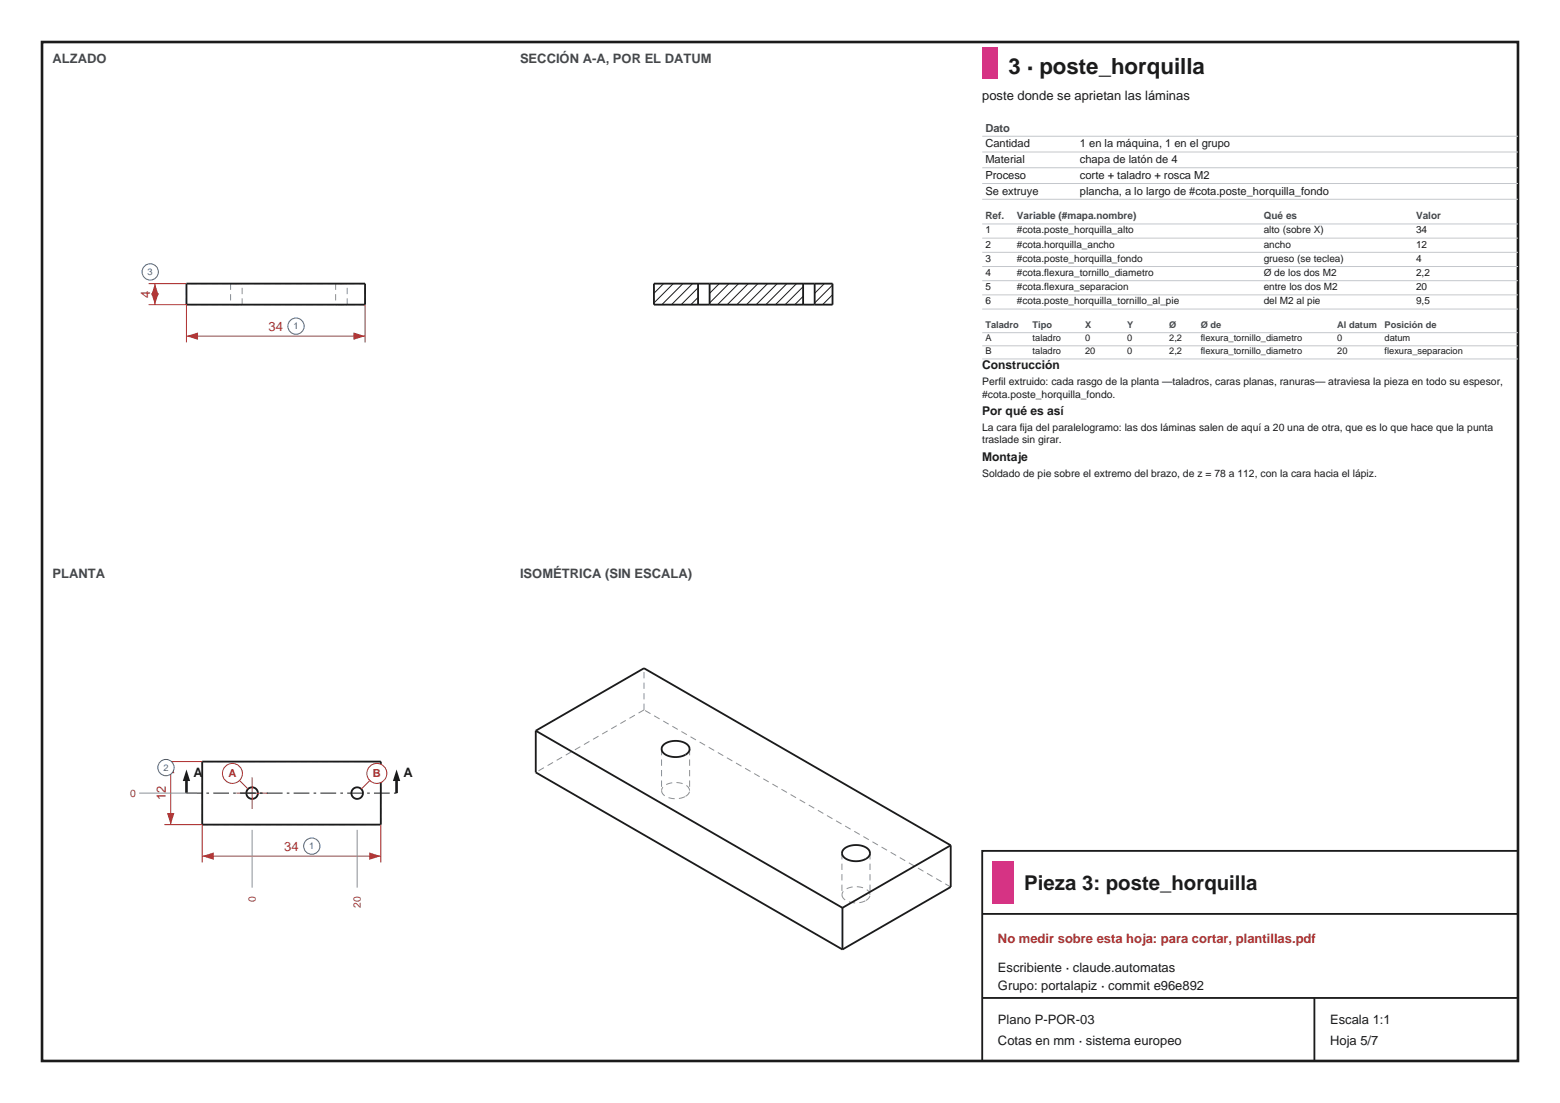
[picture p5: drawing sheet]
<svg xmlns="http://www.w3.org/2000/svg" width="297mm" height="210mm" viewBox="0 0 297 210" stroke-linecap="round" stroke-linejoin="round" font-family="sans-serif">
<defs><g id="words">
<text font-size="4.2" fill="#1b1b1b" x="192" y="14">3 · poste_horquilla</text>
<text font-size="3.9" fill="#1b1b1b" x="195" y="169.5">Pieza 3: poste_horquilla</text>
<g font-size="2.5" fill="#41464d">
<text x="10" y="12">ALZADO</text>
<text x="99" y="12">SECCIÓN A-A, POR EL DATUM</text>
<text x="10" y="110">PLANTA</text>
<text x="99" y="110">ISOMÉTRICA (SIN ESCALA)</text>
</g>
<g font-size="2.5" fill="#1b1b1b">
<text x="187" y="19">poste donde se aprietan las láminas</text>
<text x="36.8" y="148">A</text>
<text x="76.8" y="148">A</text>
<text x="190" y="185">Escribiente · claude.automatas</text>
<text x="190" y="188.5">Grupo: portalapiz · commit e96e892</text>
<text x="190" y="195">Plano P-POR-03</text>
<text x="253.2" y="195">Escala 1:1</text>
<text x="190" y="199">Cotas en mm · sistema europeo</text>
<text x="253.2" y="199">Hoja 5/7</text>
</g>
<g font-size="2.5" fill="#b03030">
<text x="28.6" y="56.7" transform="rotate(-90 28.6 56.7)">4</text>
<text x="51.1" y="63.1">34</text>
<text x="31.6" y="152.4" transform="rotate(-90 31.6 152.4)">12</text>
<text x="54.1" y="162.1">34</text>
<text x="190" y="179.5">No medir sobre esta hoja: para cortar, plantillas.pdf</text>
</g>
<g font-size="2.3" fill="#1b1b1b">
<text x="187" y="70.3">Construcción</text>
<text x="187" y="79">Por qué es así</text>
<text x="187" y="87.7">Montaje</text>
</g>
<text font-size="2.1" fill="#41464d" x="187.6" y="25">Dato</text>
<g font-size="2.1" fill="#1b1b1b">
<text x="187.6" y="28">Cantidad</text>
<text x="205.6" y="28">1 en la máquina, 1 en el grupo</text>
<text x="187.6" y="31">Material</text>
<text x="187.6" y="34">Proceso</text>
<text x="205.6" y="31">chapa de latón de 4</text>
<text x="205.6" y="34">corte + taladro + rosca M2</text>
<text x="187.6" y="37">Se extruye</text>
<text x="205.6" y="37">plancha, a lo largo de #cota.poste_horquilla_fondo</text>
</g>
<g font-size="2.1" fill="#b03030">
<text x="43.5" y="148">A</text>
<text x="71" y="148">B</text>
</g>
<g font-size="2" fill="#1b1b1b">
<text x="187" y="73.3">Perfil extruido: cada rasgo de la planta —taladros, caras planas, ranuras— atraviesa la pieza en todo su espesor,</text>
<text x="187" y="75.7">#cota.poste_horquilla_fondo.</text>
<text x="187" y="82">La cara fija del paralelogramo: las dos láminas salen de aquí a 20 una de otra, que es lo que hace que la punta</text>
<text x="187" y="84.4">traslade sin girar.</text>
<text x="187" y="90.7">Soldado de pie sobre el extremo del brazo, de z = 78 a 112, con la cara hacia el lápiz.</text>
</g>
<g font-size="2" fill="#b03030">
<text x="24.8" y="151.7">0</text>
<text x="48.7" y="171.7" transform="rotate(-90 48.7 171.7)">0</text>
<text x="68.7" y="172.8" transform="rotate(-90 68.7 172.8)">20</text>
</g>
<g font-size="1.9" fill="#41464d">
<text x="187.6" y="41.7">Ref.</text>
<text x="193.6" y="41.7">Variable (#mapa.nombre)</text>
<text x="240.6" y="41.7">Qué es</text>
<text x="269.6" y="41.7">Valor</text>
</g>
<g font-size="1.9" fill="#1b1b1b">
<text x="187.6" y="44.4">1</text>
<text x="187.6" y="47.1">2</text>
<text x="193.6" y="44.4">#cota.poste_horquilla_alto</text>
<text x="193.6" y="47.1">#cota.horquilla_ancho</text>
<text x="240.6" y="44.4">alto (sobre X)</text>
<text x="240.6" y="47.1">ancho</text>
<text x="269.6" y="44.4">34</text>
<text x="269.6" y="47.1">12</text>
<text x="187.6" y="49.8">3</text>
<text x="187.6" y="52.5">4</text>
<text x="193.6" y="49.8">#cota.poste_horquilla_fondo</text>
<text x="193.6" y="52.5">#cota.flexura_tornillo_diametro</text>
<text x="240.6" y="49.8">grueso (se teclea)</text>
<text x="240.6" y="52.5">Ø de los dos M2</text>
<text x="269.6" y="49.8">4</text>
<text x="269.6" y="52.5">2,2</text>
<text x="187.6" y="55.2">5</text>
<text x="187.6" y="57.9">6</text>
<text x="193.6" y="55.2">#cota.flexura_separacion</text>
<text x="193.6" y="57.9">#cota.poste_horquilla_tornillo_al_pie</text>
<text x="240.6" y="55.2">entre los dos M2</text>
<text x="240.6" y="57.9">del M2 al pie</text>
<text x="269.6" y="55.2">20</text>
<text x="269.6" y="57.9">9,5</text>
</g>
<g font-size="1.8" fill="#1b5fb0">
<text x="28.1" y="52.4">3</text>
<text x="55.9" y="62.7">1</text>
<text x="31.1" y="146.7">2</text>
<text x="58.9" y="161.7">1</text>
</g>
<g font-size="1.8" fill="#41464d">
<text x="187.6" y="62.4">Taladro</text>
<text x="196.6" y="62.4">Tipo</text>
<text x="206.6" y="62.4">X</text>
<text x="214.6" y="62.4">Y</text>
<text x="222.6" y="62.4">Ø</text>
<text x="228.6" y="62.4">Ø de</text>
<text x="254.6" y="62.4">Al datum</text>
<text x="263.6" y="62.4">Posición de</text>
</g>
<g font-size="1.8" fill="#1b1b1b">
<text x="187.6" y="64.9">A</text>
<text x="196.6" y="64.9">taladro</text>
<text x="206.6" y="64.9">0</text>
<text x="214.6" y="64.9">0</text>
<text x="222.6" y="64.9">2,2</text>
<text x="228.6" y="64.9">flexura_tornillo_diametro</text>
<text x="254.6" y="64.9">0</text>
<text x="263.6" y="64.9">datum</text>
<text x="187.6" y="67.4">B</text>
<text x="196.6" y="67.4">taladro</text>
<text x="206.6" y="67.4">20</text>
<text x="214.6" y="67.4">0</text>
<text x="222.6" y="67.4">2,2</text>
<text x="228.6" y="67.4">flexura_tornillo_diametro</text>
<text x="254.6" y="67.4">20</text>
<text x="263.6" y="67.4">flexura_separacion</text>
</g>
</g></defs>
<path d="M8 8h281v194h-281z" fill="none" stroke="#1b1b1b" stroke-width=".5"/>
<g fill="none" stroke="#8a8f96" stroke-width=".19" stroke-dasharray="1.2 .8" stroke-linecap="butt">
<path d="M35.5 58v-4M43.9 58h2.2M43.9 54h2.2M43.9 54v4M46.1 58v-4M46.1 58h-2.2M46.1 54h-2.2M63.9 58h2.2M63.9 54h2.2M63.9 54v4M66.1 58v-4M66.1 58h-2.2"/>
<path d="M66.1 54h-2.2M69.5 58v-4M69.5 58h-34M69.5 54h-34"/>
</g>
<path d="M35.5 54h34v4h-34z" fill="none" stroke="#1b1b1b" stroke-width=".35"/>
<path d="M35.5 58v7.2M69.5 58v7.2M35.5 64h34" fill="none" stroke="#b03030" stroke-width=".19"/>
<g fill="#b03030">
<path d="M35.5 64l2.2-.7v1.4z"/>
<path d="M67.3 63.3l2.2 .7-2.2 .7z"/>
</g>
<circle cx="56.4" cy="62.1" r="1.55" fill="#fff" stroke="#1b5fb0" stroke-width=".19"/>
<path d="M28.3 58h7.2M28.3 54h7.2M29.5 54v4" fill="none" stroke="#b03030" stroke-width=".19"/>
<g fill="#b03030">
<path d="M28.8 55.8h1.4l-.7 2.2z"/>
<path d="M29.5 54l.7 2.2h-1.4z"/>
</g>
<circle cx="28.6" cy="51.8" r="1.55" fill="#fff" stroke="#1b5fb0" stroke-width=".19"/>
<g fill="none" stroke="#1b1b1b" stroke-width=".19">
<path d="M126.3 54l-1.8 1.8M128.2 54l-3.7 3.7M130 54l-4 4M131.9 54l-4 4M132.9 54.8l-3.2 3.2M132.9 56.6l-1.4 1.4M136.9 54l-1.8 1.8M138.8 54l-3.7 3.7M140.6 54l-4 4M142.5 54l-4 4M144.3 54l-4 4M146.1 54l-4 4"/>
<path d="M148 54l-4 4M149.8 54l-4 4M151.6 54l-4 4M152.9 54.6l-3.4 3.4M152.9 56.4l-1.6 1.6M156.9 54l-1.8 1.8M158.5 54.3l-3.4 3.4M158.5 56.1l-1.9 1.9M158.5 58h.1"/>
</g>
<path d="M124.5 58v-4M158.5 58h-34M158.5 54h-34M158.5 58v-4M38.5 157h34M38.5 145v12M49.1 151a1.1 1.1 0 0 0-1.6-1 1.1 1.1 0 0 0-.1 1.9 1.1 1.1 0 0 0 1.7-.8v-.1M69.1 151a1.1 1.1 0 0 0-1.6-1 1.1 1.1 0 0 0-.1 1.9 1.1 1.1 0 0 0 1.7-.8v-.1M72.5 157v-12M72.5 145h-34" fill="none" stroke="#8a8f96" stroke-width=".19" stroke-dasharray="1.2 .8" stroke-linecap="butt"/>
<g fill="none" stroke="#1b1b1b" stroke-width=".35">
<path d="M132.9 58h2.2M132.9 54h2.2M132.9 54h-8.4v4h8.4M132.9 54v4M135.1 58h17.8M135.1 54h17.8M135.1 54v4M152.9 58h2.2M152.9 54h2.2M152.9 54v4M155.1 54h3.4v4h-3.4M155.1 54v4"/>
<path d="M38.5 145h34v12h-34z"/>
<circle cx="48" cy="151" r="1.1"/>
<circle cx="68" cy="151" r="1.1"/>
</g>
<path d="M38.5 157v7.2M72.5 157v7.2M38.5 163h34" fill="none" stroke="#b03030" stroke-width=".19"/>
<g fill="#b03030">
<path d="M38.5 163l2.2-.7v1.4z"/>
<path d="M70.3 162.3l2.2 .7-2.2 .7z"/>
</g>
<circle cx="59.4" cy="161.1" r="1.55" fill="#fff" stroke="#1b5fb0" stroke-width=".19"/>
<path d="M31.3 157h7.2M31.3 145h7.2M32.5 145v12" fill="none" stroke="#b03030" stroke-width=".19"/>
<g fill="#b03030">
<path d="M31.8 154.8h1.4l-.7 2.2z"/>
<path d="M32.5 145l.7 2.2h-1.4z"/>
</g>
<circle cx="31.6" cy="146.1" r="1.55" fill="#fff" stroke="#1b5fb0" stroke-width=".19"/>
<path d="M45 151h6M48 148v6" fill="none" stroke="#b03030" stroke-width=".2"/>
<path d="M35.5 151h40" fill="none" stroke="#1b1b1b" stroke-width=".19" stroke-dasharray="3 .8 .5 .8" stroke-linecap="butt"/>
<path d="M35.5 148.5v2.5" fill="none" stroke="#1b1b1b" stroke-width=".5"/>
<path d="M35.5 146.5l.7 2.2h-1.4z" fill="#1b1b1b"/>
<path d="M75.5 148.5v2.5" fill="none" stroke="#1b1b1b" stroke-width=".5"/>
<path d="M75.5 146.5l.7 2.2h-1.4z" fill="#1b1b1b"/>
<path d="M45.6 148.6l1.6 1.6" fill="none" stroke="#b03030" stroke-width=".19"/>
<circle cx="44.3" cy="147.3" r="1.9" fill="#fff" stroke="#b03030" stroke-width=".19"/>
<path d="M70.4 148.6l-1.6 1.6" fill="none" stroke="#b03030" stroke-width=".19"/>
<circle cx="71.7" cy="147.3" r="1.9" fill="#fff" stroke="#b03030" stroke-width=".19"/>
<path d="M26.5 151h11M48 158v11M68 158v11" fill="none" stroke="#8a8f96" stroke-width=".19"/>
<g fill="none" stroke="#8a8f96" stroke-width=".19" stroke-dasharray="1.2 .8" stroke-linecap="butt">
<path d="M122.6 135.2v-8M122.6 135.2l-20.6 11.9M125.9 150.5a2.31 2.31 0 0 0 2.5 1.6l1.1-.1 1-.4M125.9 142.6v7.9M130.5 151.6l.6-.5 .2-.6M131.3 150.5a2.3 2.3 0 0 0-2.5-1.5 3 3 0 0 0-2.8 1.2l-.1 .3M131.3 142.6v7.9M160.3 162.4v8M160.3 170.4a2.31 2.31 0 0 0 2.5 1.5l1.1-.1 1-.3M164.9 171.5l.6-.6 .1-.5M165.6 162.4v8M165.6 170.4a2.3 2.3 0 0 0-2.5-1.6 3 3 0 0 0-2.7 1.2l-.1 .4"/>
<path d="M181 168.9l-58.4-33.7"/>
</g>
<path d="M102 139.1v8l58.4 33.7M102 139.1l58.4 33.7M102 139.1l20.6-11.9 58.4 33.7M126.2 141.9a3.7 3.7 0 0 1 4.8 0 1.37 1.37 0 0 1-1.1 2.1 3.4 3.4 0 0 1-3.9-1.1l-.1-.3zM160.4 172.8v8M160.5 161.8a3.7 3.7 0 0 1 4.9 0 1.37 1.37 0 0 1-1.2 2 3.4 3.4 0 0 1-3.8-1l-.1-.4zM181 160.9v8l-20.6 11.9M181 160.9l-20.6 11.9" fill="none" stroke="#1b1b1b" stroke-width=".35"/>
<path d="M187 9h3v6h-3z" fill-rule="evenodd" fill="#d63384"/>
<g fill="none" stroke="#c4c7cc" stroke-width=".19">
<path d="M187 25.9h102M187 28.9h102M187 31.9h102M187 34.9h102M187 37.9h102M187 42.6h102M187 45.3h102M187 48h102M187 50.7h102M187 53.4h102M187 56.1h102M187 58.8h102"/>
<path d="M187 63.3h102M187 65.8h102M187 68.3h102"/>
</g>
<path d="M187 162h102v40h-102zM187 174h102M187 190h102M250.2 190v12" fill="none" stroke="#1b1b1b" stroke-width=".35"/>
<path d="M189 164h4v8h-4z" fill-rule="evenodd" fill="#d63384"/>
<use href="#words"/>
</svg>
